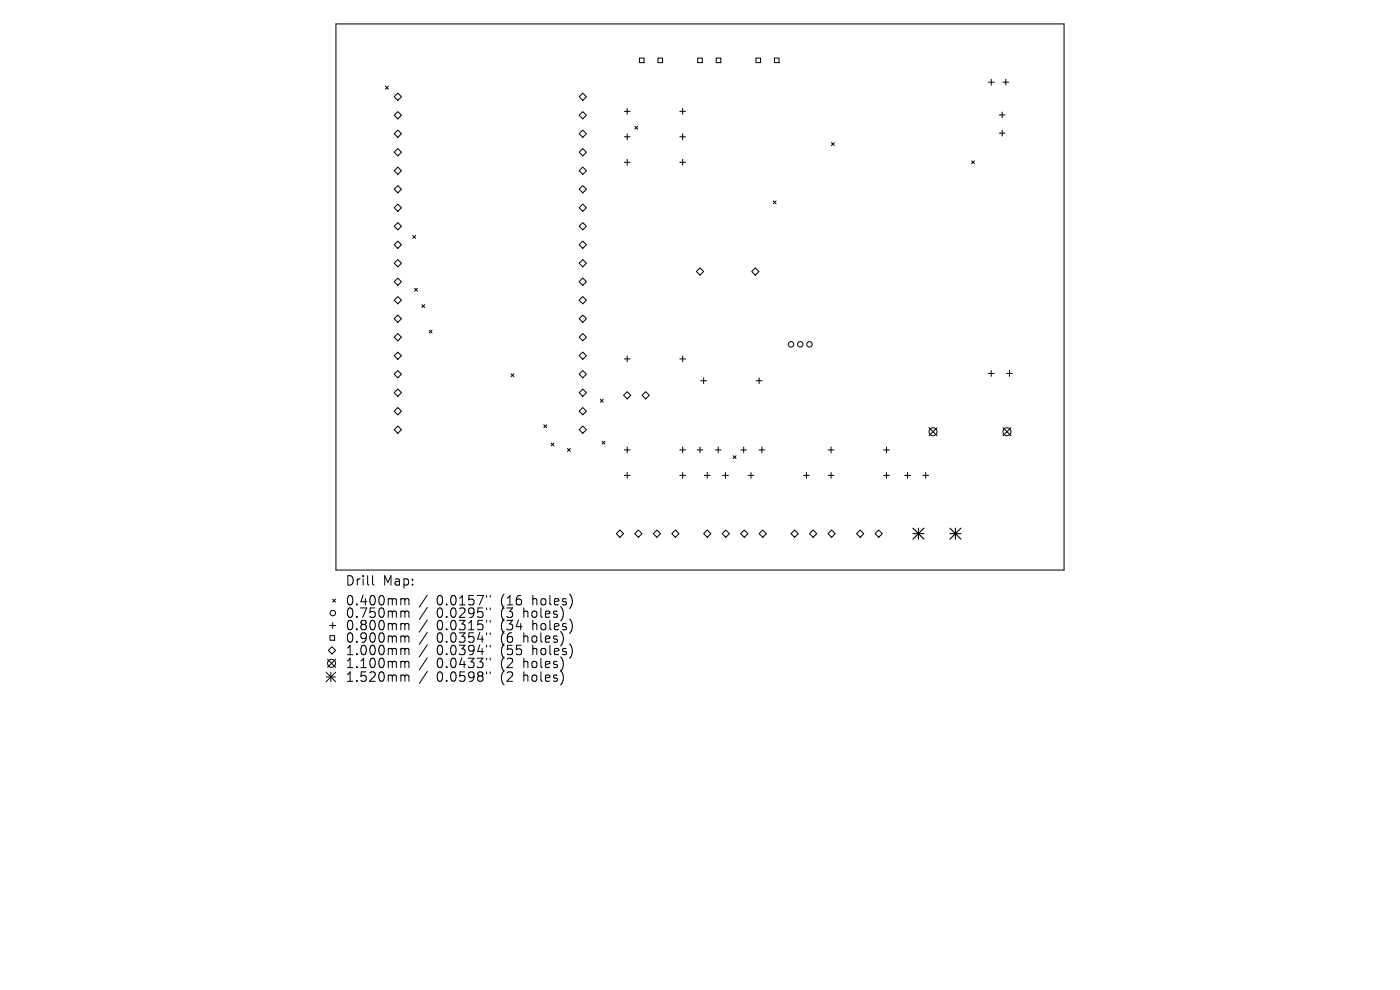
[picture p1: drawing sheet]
<svg xmlns="http://www.w3.org/2000/svg" width="297mm" height="210mm" viewBox="0 0 297 210" stroke-linecap="round" stroke-linejoin="round" font-family="sans-serif">
<defs><g id="words">
<g font-size="2.8">
<text x="73.2" y="124.5">Drill</text>
<text x="81.2" y="124.5">Map:</text>
<text x="73.2" y="128.7">0.400mm</text>
<text x="73.2" y="131.3">0.750mm</text>
<text x="92.6" y="128.7">0.0157&quot;</text>
<text x="92.6" y="131.3">0.0295&quot;</text>
<text x="106.4" y="128.7">(16</text>
<text x="106.4" y="131.3">(3</text>
<text x="111.3" y="131.3">holes)</text>
<text x="113.2" y="128.7">holes)</text>
<text x="73.2" y="134">0.800mm</text>
<text x="73.2" y="136.6">0.900mm</text>
<text x="92.6" y="134">0.0315&quot;</text>
<text x="92.6" y="136.6">0.0354&quot;</text>
<text x="106.4" y="134">(34</text>
<text x="106.4" y="136.6">(6</text>
<text x="111.3" y="136.6">holes)</text>
<text x="113.2" y="134">holes)</text>
<text x="73.2" y="139.3">1.000mm</text>
<text x="73.2" y="142">1.100mm</text>
<text x="92.6" y="139.3">0.0394&quot;</text>
<text x="92.6" y="142">0.0433&quot;</text>
<text x="106.4" y="139.3">(55</text>
<text x="106.4" y="142">(2</text>
<text x="111.3" y="142">holes)</text>
<text x="113.2" y="139.3">holes)</text>
<text x="73.2" y="144.9">1.520mm</text>
<text x="92.6" y="144.9">0.0598&quot;</text>
<text x="106.4" y="144.9">(2</text>
<text x="111.3" y="144.9">holes)</text>
</g>
</g></defs>
<g fill="none" stroke="#000" stroke-width=".21">
<path d="M71.3 5.1h154.4v115.8h-154.4zM81.8 18.3l.6 .6M82.4 18.3l-.6 .6M135.7 12.3h.9v1h-.9zM139.6 12.3h1v1h-1zM148 12.3h1v1h-1zM151.9 12.3h1v1h-1zM160.4 12.3h.9v1h-.9zM164.3 12.3h1v1h-1zM209.7 17.4h1.2M210.3 16.8v1.3M212.8 17.4h1.2"/>
<path d="M213.4 16.8v1.3M83.6 20.5l.8-.7 .8 .7-.8 .8zM83.6 24.4l.8-.7 .8 .7-.8 .8zM83.6 32.3l.8-.8 .8 .8-.8 .8zM83.6 36.2l.8-.8 .8 .8-.8 .8zM84.4 27.6l.8 .8-.8 .7-.8-.7zM84.4 39.4l.8 .7-.8 .8-.8-.8zM122.9 20.5l.7-.7 .8 .7-.8 .8zM122.9 24.4l.7-.7 .8 .7-.8 .8zM122.9 28.4l.7-.8 .8 .8-.8 .7zM122.9 32.3l.7-.8 .8 .8-.8 .8zM122.9 36.2l.7-.8 .8 .8-.8 .8z"/>
<path d="M132.4 23.6h1.3M132.4 29h1.3M132.4 34.4h1.3M133.1 23v1.2M133.1 28.4v1.2M133.1 33.8v1.2M134.7 26.8l.6 .6M135.3 26.8l-.6 .6M144.2 23.6h1.2M144.2 29h1.2M144.2 34.4h1.2M144.8 23v1.2"/>
<path d="M144.8 28.4v1.2M144.8 33.8v1.2M176.4 30.3l.6 .6M177 30.3l-.6 .6M206.1 34.1l.6 .6M206.7 34.1l-.6 .6M212 24.4h1.2M212 28.2h1.2M212.6 23.8v1.2M212.6 27.6v1.3M83.6 44.1l.8-.8 .8 .8-.8 .7zM83.6 48l.8-.8 .8 .8-.8 .8z"/>
<path d="M83.6 59.8l.8-.8 .8 .8-.8 .7zM84.4 51.1l.8 .8-.8 .8-.8-.8zM84.4 55.1l.8 .7-.8 .8-.8-.8zM87.6 49.9l.6 .7M88.2 49.9l-.6 .7M122.9 40.1l.7-.7 .8 .7-.8 .8zM122.9 44.1l.7-.8 .8 .8-.8 .7zM122.9 48l.7-.8 .8 .8-.8 .8zM122.9 51.9l.7-.8 .8 .8-.8 .8zM122.9 55.8l.7-.7 .8 .7-.8 .8zM122.9 59.8l.7-.8 .8 .8-.8 .7zM147.7 57.6l.8-.8 .8 .8-.8 .8z"/>
<path d="M159.5 57.6l.7-.8 .8 .8-.8 .8zM164 42.6l.6 .6M164.6 42.6l-.6 .6M83.6 67.6l.8-.8 .8 .8-.8 .8zM83.6 79.4l.8-.8 .8 .8-.8 .7zM84.4 62.9l.8 .8-.8 .8-.8-.8zM84.4 70.8l.8 .7-.8 .8-.8-.8zM84.4 74.7l.8 .8-.8 .7-.8-.7zM88 61.1l.6 .7M88.6 61.1l-.6 .7M89.5 64.6l.6 .6M90.1 64.6l-.6 .6"/>
<path d="M91 70l.7 .6M91.7 70l-.7 .6M108.4 79.3l.6 .6M109 79.3l-.6 .6M122.9 63.7l.7-.8 .8 .8-.8 .8zM122.9 67.6l.7-.8 .8 .8-.8 .8zM122.9 71.5l.7-.7 .8 .7-.8 .8zM122.9 75.5l.7-.8 .8 .8-.8 .7zM122.9 79.4l.7-.8 .8 .8-.8 .7zM132.4 76.1h1.3M133.1 75.5v1.2M144.2 76.1h1.2"/>
<path d="M144.8 75.5v1.2M209.7 79.2h1.2M210.3 78.6v1.2M213.5 79.2h1.3M214.1 78.6v1.2M83.6 83.3l.8-.8 .8 .8-.8 .8zM83.6 91.1l.8-.7 .8 .7-.8 .8zM84.4 86.5l.8 .7-.8 .8-.8-.8zM115.4 90.1l.6 .6M116 90.1l-.6 .6M116.9 94l.6 .6M117.5 94l-.6 .6"/>
<path d="M120.4 95.1l.6 .6M121 95.1l-.6 .6M122.9 83.3l.7-.8 .8 .8-.8 .8zM122.9 87.2l.7-.7 .8 .7-.8 .8zM122.9 91.1l.7-.7 .8 .7-.8 .8zM127.3 84.7l.7 .6M127.7 93.6l.6 .6M128 84.7l-.7 .6M128.3 93.6l-.6 .6M132.4 95.4h1.3M133.1 83.1l.7 .8-.7 .7-.8-.7zM133.1 94.8v1.3"/>
<path d="M136.2 83.9l.8-.8 .8 .8-.8 .7zM144.2 95.4h1.2M144.8 94.8v1.3M147.9 95.4h1.2M148.5 94.8v1.3M148.7 80.8h1.2M149.3 80.1v1.3M151.7 95.4h1.3M152.4 94.8v1.3M155.5 96.7l.6 .6M156.1 96.7l-.6 .6M157.2 95.4h1.2"/>
<path d="M157.8 94.8v1.3M160.4 80.8h1.3M161 95.4h1.2M161 80.1v1.3M161.6 94.8v1.3M175.7 95.4h1.2M176.3 94.8v1.3M187.5 95.4h1.2M188.1 94.8v1.3M197.1 90.7l1.7 1.7M198.8 90.7l-1.7 1.7M212.8 90.7l1.7 1.7"/>
<path d="M214.5 90.7l-1.7 1.7M130.7 113.2l.8-.8 .8 .8-.8 .8zM132.4 100.8h1.3M133.1 100.2v1.3M134.7 113.2l.7-.8 .8 .8-.8 .8zM139.4 112.4l.7 .8-.7 .8-.8-.8zM142.5 113.2l.8-.8 .8 .8-.8 .8zM144.2 100.8h1.2M144.8 100.2v1.3M149.4 100.8h1.3M150 112.4l.8 .8-.8 .8-.7-.8zM150 100.2v1.3"/>
<path d="M153.2 113.2l.8-.8 .7 .8-.7 .8zM153.3 100.8h1.2M153.9 100.2v1.3M157.1 113.2l.8-.8 .8 .8-.8 .8zM158.7 100.8h1.2M159.3 100.2v1.3M161.8 112.4l.8 .8-.8 .8-.8-.8zM168.6 112.4l.8 .8-.8 .8-.8-.8zM170.5 100.8h1.2M171.1 100.2v1.3M172.5 112.4l.8 .8-.8 .8-.8-.8zM175.7 113.2l.7-.8 .8 .8-.8 .8z"/>
<path d="M175.7 100.8h1.2M176.3 100.2v1.3M181.7 113.2l.8-.8 .8 .8-.8 .8zM185.6 113.2l.8-.8 .8 .8-.8 .8zM187.5 100.8h1.2M188.1 100.2v1.3M191.9 100.8h1.2M192.5 100.2v1.3M195.8 100.8h1.2M196.4 100.2v1.3M69.5 139.9l1.7 1.7M70 132.7h1.2"/>
<path d="M70 134.8h1v1h-1zM70.4 137.2l.8 .8-.8 .7-.8-.7zM70.6 127.1l.6 .6M70.6 132.1v1.2M71.2 127.1l-.6 .6M71.2 139.9l-1.7 1.7M79 122.1v1.7l.3 .3M85.3 127l.5 .1 .1 .2M85.3 129.6h.3l.3 .3M85.3 132.3h.3l.3 .3M85.3 134.9h.3l.3 .3M85.3 137.5l.5 .1 .1 .2"/>
<path d="M85.9 127.3l.3-.3 .5 .1 .1 1.2M85.9 127.3v1M85.9 129.9v1.1M85.9 132.6v1M85.9 135.2v1M85.9 137.8v1.1M85.9 129.9l.3-.3 .5 .1 .1 1.3M85.9 132.6l.3-.3 .5 .1 .1 1.2M85.9 135.2l.3-.3 .5 .1 .1 1.2M85.9 137.8l.3-.3 .5 .1 .1 1.3M90.7 126.2l-1.8 2.6M90.7 128.9l-1.8 2.5"/>
<path d="M90.7 131.5l-1.8 2.6M90.7 134.1l-1.8 2.6M90.7 136.8l-1.8 2.6M90.7 139.5l-1.8 2.6M103.2 126.3v.4M103.2 129v.3M103.2 131.6v.4M103.2 134.2v.4M103.2 136.9v.4M103.2 139.6v.4M104 126.3v.4M104 129v.3"/>
<path d="M104 131.6v.4M104 134.2v.4M104 136.9v.4M104 139.6v.4M69.2 142.6l2 2M69.2 143.6h2M70.2 142.6v2M71.2 142.6l-2 2M85.3 140.3h.3l.3 .3M85.3 143.2h.3l.3 .3M85.9 140.6v1M85.9 143.5v1"/>
<path d="M85.9 140.6l.3-.3 .5 .1 .1 1.2M85.9 143.5l.3-.3 .5 .1 .1 1.2M90.7 142.4l-1.8 2.6M103.2 142.5v.4M104 142.5v.4"/>
<circle cx="167.8" cy="73" r=".58"/>
<circle cx="169.8" cy="73" r=".58"/>
<circle cx="171.7" cy="73" r=".58"/>
<circle cx="197.9" cy="91.6" r=".85"/>
<circle cx="213.6" cy="91.6" r=".85"/>
<circle cx="70.6" cy="130" r=".58"/>
<circle cx="70.3" cy="140.7" r=".85"/>
</g>
<path d="M193.7 112l2.3 2.4M193.7 113.2h2.3M194.8 112v2.4M196 112l-2.3 2.4M201.5 113.2h2.4M201.5 112l2.4 2.4M202.7 112v2.4M203.9 112l-2.4 2.4" fill="none" stroke="#000" stroke-width=".23"/>
<use href="#words"/>
</svg>
